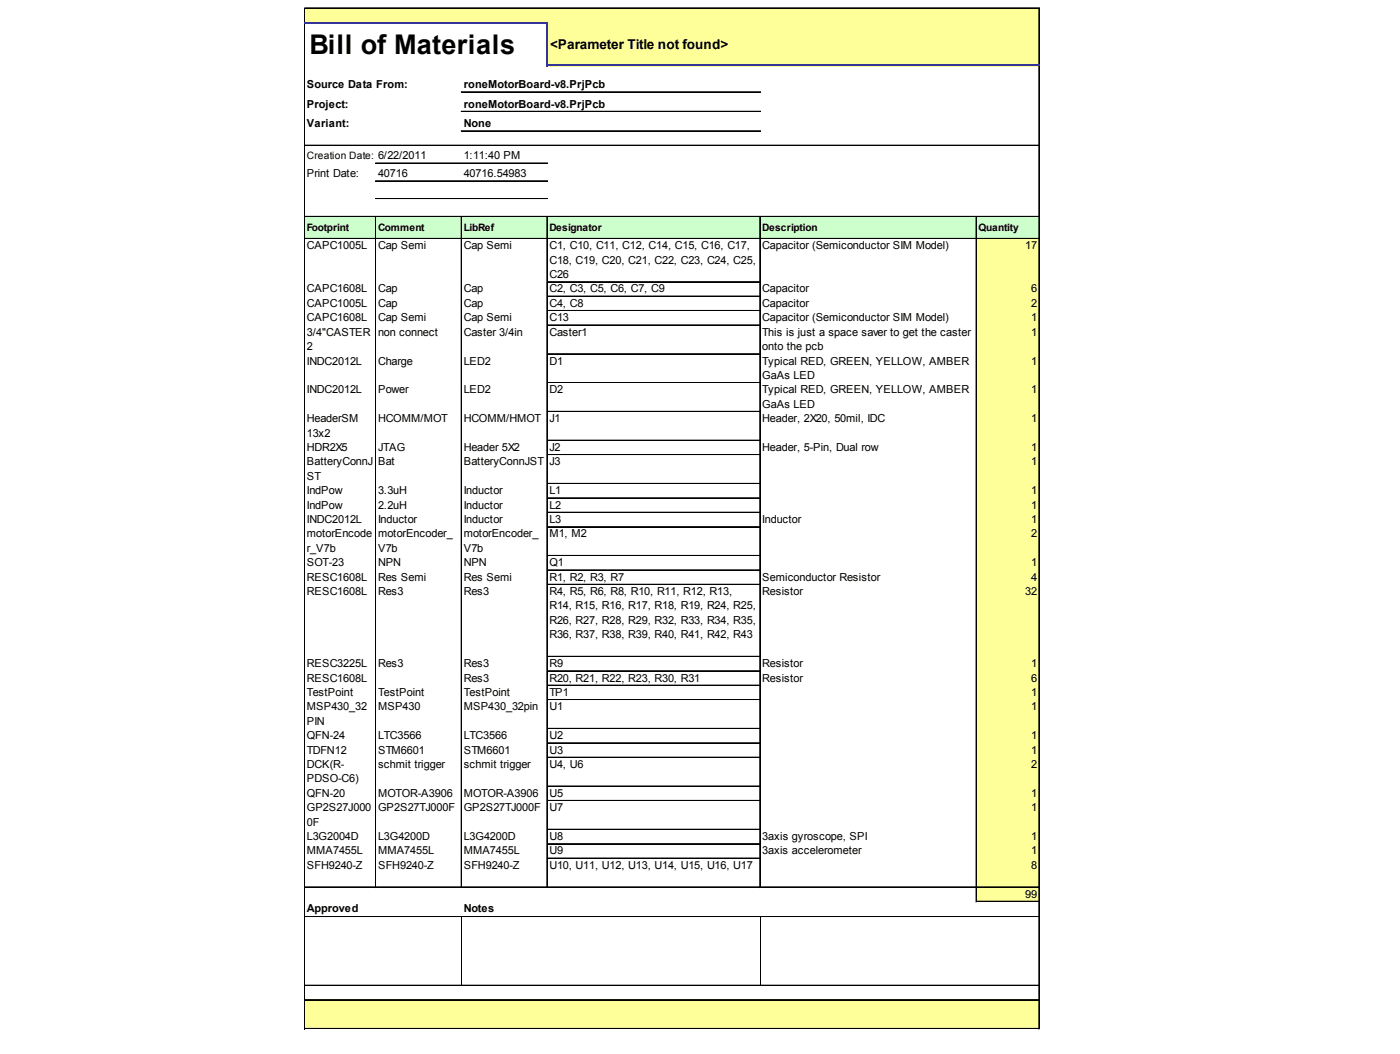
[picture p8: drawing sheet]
<svg xmlns="http://www.w3.org/2000/svg" width="271mm" height="204mm" viewBox="0 0 271 204" stroke-linecap="round" stroke-linejoin="round" font-family="sans-serif">
<defs><g id="words">
<text font-size="5.2" x="59.9" y="10.5">Bill of Materials</text>
<text font-size="2.6" x="106.5" y="9.5">&lt;Parameter Title not found&gt;</text>
<g font-size="2.1">
<text x="59.4" y="17.1">Source Data From:</text>
<text x="89.7" y="17.1">roneMotorBoard-v8.PrjPcb</text>
<text x="59.4" y="20.8">Project:</text>
<text x="89.7" y="20.8">roneMotorBoard-v8.PrjPcb</text>
<text x="59.4" y="24.6">Variant:</text>
<text x="89.7" y="24.6">None</text>
<text x="59.4" y="34.3">Print Date:</text>
<text x="73.2" y="34.3">40716</text>
<text x="89.7" y="30.8">1:11:40 PM</text>
<text x="89.7" y="34.3">40716.54983</text>
<text x="59.4" y="48.2">CAPC1005L</text>
<text x="73.2" y="48.2">Cap Semi</text>
<text x="89.7" y="48.2">Cap Semi</text>
<text x="106.3" y="48.2">C1, C10, C11, C12, C14, C15, C16, C17,</text>
<text x="106.3" y="51">C18, C19, C20, C21, C22, C23, C24, C25,</text>
<text x="106.3" y="53.8">C26</text>
<text x="147.5" y="48.2">Capacitor (Semiconductor SIM Model)</text>
<text x="198.4" y="48.2">17</text>
<text x="59.4" y="56.6">CAPC1608L</text>
<text x="59.4" y="59.4">CAPC1005L</text>
<text x="73.2" y="56.6">Cap</text>
<text x="73.2" y="59.4">Cap</text>
<text x="89.7" y="56.6">Cap</text>
<text x="89.7" y="59.4">Cap</text>
<text x="106.3" y="56.6">C2, C3, C5, C6, C7, C9</text>
<text x="106.3" y="59.4">C4, C8</text>
<text x="147.5" y="56.6">Capacitor</text>
<text x="147.5" y="59.4">Capacitor</text>
<text x="199.6" y="56.6">6</text>
<text x="199.6" y="59.4">2</text>
<text x="59.4" y="62.2">CAPC1608L</text>
<text x="59.4" y="64.9">3/4&quot;CASTER</text>
<text x="73.2" y="62.2">Cap Semi</text>
<text x="73.2" y="64.9">non connect</text>
<text x="89.7" y="62.2">Cap Semi</text>
<text x="89.7" y="64.9">Caster 3/4in</text>
<text x="106.3" y="62.2">C13</text>
<text x="106.3" y="64.9">Caster1</text>
<text x="147.5" y="62.2">Capacitor (Semiconductor SIM Model)</text>
<text x="147.5" y="64.9">This is just a space saver to get the caster</text>
<text x="199.6" y="62.2">1</text>
<text x="199.6" y="64.9">1</text>
<text x="59.4" y="67.7">2</text>
<text x="59.4" y="70.5">INDC2012L</text>
<text x="73.2" y="70.5">Charge</text>
<text x="89.7" y="70.5">LED2</text>
<text x="106.3" y="70.5">D1</text>
<text x="147.5" y="67.7">onto the pcb</text>
<text x="147.5" y="70.5">Typical RED, GREEN, YELLOW, AMBER</text>
<text x="199.6" y="70.5">1</text>
<text x="59.4" y="76.1">INDC2012L</text>
<text x="73.2" y="76.1">Power</text>
<text x="89.7" y="76.1">LED2</text>
<text x="106.3" y="76.1">D2</text>
<text x="147.5" y="73.3">GaAs LED</text>
<text x="147.5" y="76.1">Typical RED, GREEN, YELLOW, AMBER</text>
<text x="199.6" y="76.1">1</text>
<text x="59.4" y="81.7">HeaderSM</text>
<text x="73.2" y="81.7">HCOMM/MOT</text>
<text x="89.7" y="81.7">HCOMM/HMOT</text>
<text x="106.3" y="81.7">J1</text>
<text x="147.5" y="78.9">GaAs LED</text>
<text x="147.5" y="81.7">Header, 2X20, 50mil, IDC</text>
<text x="199.6" y="81.7">1</text>
<text x="59.4" y="84.5">13x2</text>
<text x="59.4" y="87.2">HDR2X5</text>
<text x="73.2" y="87.2">JTAG</text>
<text x="89.7" y="87.2">Header 5X2</text>
<text x="106.3" y="87.2">J2</text>
<text x="147.5" y="87.2">Header, 5-Pin, Dual row</text>
<text x="199.6" y="87.2">1</text>
<text x="59.4" y="90">BatteryConnJ</text>
<text x="59.4" y="92.8">ST</text>
<text x="59.4" y="95.6">IndPow</text>
<text x="73.2" y="90">Bat</text>
<text x="73.2" y="95.6">3.3uH</text>
<text x="89.7" y="90">BatteryConnJST</text>
<text x="89.7" y="95.6">Inductor</text>
<text x="106.3" y="90">J3</text>
<text x="106.3" y="95.6">L1</text>
<text x="199.6" y="90">1</text>
<text x="199.6" y="95.6">1</text>
<text x="59.4" y="98.4">IndPow</text>
<text x="59.4" y="101.2">INDC2012L</text>
<text x="73.2" y="98.4">2.2uH</text>
<text x="73.2" y="101.2">Inductor</text>
<text x="89.7" y="98.4">Inductor</text>
<text x="89.7" y="101.2">Inductor</text>
<text x="106.3" y="98.4">L2</text>
<text x="106.3" y="101.2">L3</text>
<text x="147.5" y="101.2">Inductor</text>
<text x="199.6" y="98.4">1</text>
<text x="199.6" y="101.2">1</text>
<text x="59.4" y="104">motorEncode</text>
<text x="59.4" y="106.8">r_V7b</text>
<text x="73.2" y="104">motorEncoder_</text>
<text x="73.2" y="106.8">V7b</text>
<text x="89.7" y="104">motorEncoder_</text>
<text x="89.7" y="106.8">V7b</text>
<text x="106.3" y="104">M1, M2</text>
<text x="199.6" y="104">2</text>
<text x="59.4" y="109.5">SOT-23</text>
<text x="59.4" y="112.3">RESC1608L</text>
<text x="73.2" y="109.5">NPN</text>
<text x="73.2" y="112.3">Res Semi</text>
<text x="89.7" y="109.5">NPN</text>
<text x="89.7" y="112.3">Res Semi</text>
<text x="106.3" y="109.5">Q1</text>
<text x="106.3" y="112.3">R1, R2, R3, R7</text>
<text x="147.5" y="112.3">Semiconductor Resistor</text>
<text x="199.6" y="109.5">1</text>
<text x="199.6" y="112.3">4</text>
<text x="59.4" y="115.1">RESC1608L</text>
<text x="73.2" y="115.1">Res3</text>
<text x="89.7" y="115.1">Res3</text>
<text x="106.3" y="115.1">R4, R5, R6, R8, R10, R11, R12, R13,</text>
<text x="106.3" y="117.9">R14, R15, R16, R17, R18, R19, R24, R25,</text>
<text x="147.5" y="115.1">Resistor</text>
<text x="198.4" y="115.1">32</text>
<text x="106.3" y="120.7">R26, R27, R28, R29, R32, R33, R34, R35,</text>
<text x="106.3" y="123.5">R36, R37, R38, R39, R40, R41, R42, R43</text>
<text x="59.4" y="129.1">RESC3225L</text>
<text x="59.4" y="131.8">RESC1608L</text>
<text x="73.2" y="129.1">Res3</text>
<text x="89.7" y="129.1">Res3</text>
<text x="89.7" y="131.8">Res3</text>
<text x="106.3" y="129.1">R9</text>
<text x="106.3" y="131.8">R20, R21, R22, R23, R30, R31</text>
<text x="147.5" y="129.1">Resistor</text>
<text x="147.5" y="131.8">Resistor</text>
<text x="199.6" y="129.1">1</text>
<text x="199.6" y="131.8">6</text>
<text x="59.4" y="134.6">TestPoint</text>
<text x="59.4" y="137.4">MSP430_32</text>
<text x="73.2" y="134.6">TestPoint</text>
<text x="73.2" y="137.4">MSP430</text>
<text x="89.7" y="134.6">TestPoint</text>
<text x="89.7" y="137.4">MSP430_32pin</text>
<text x="106.3" y="134.6">TP1</text>
<text x="106.3" y="137.4">U1</text>
<text x="199.6" y="134.6">1</text>
<text x="199.6" y="137.4">1</text>
<text x="59.4" y="140.2">PIN</text>
<text x="59.4" y="143">QFN-24</text>
<text x="73.2" y="143">LTC3566</text>
<text x="89.7" y="143">LTC3566</text>
<text x="106.3" y="143">U2</text>
<text x="199.6" y="143">1</text>
<text x="59.4" y="145.8">TDFN12</text>
<text x="59.4" y="148.6">DCK(R-</text>
<text x="73.2" y="145.8">STM6601</text>
<text x="73.2" y="148.6">schmit trigger</text>
<text x="89.7" y="145.8">STM6601</text>
<text x="89.7" y="148.6">schmit trigger</text>
<text x="106.3" y="145.8">U3</text>
<text x="106.3" y="148.6">U4, U6</text>
<text x="199.6" y="145.8">1</text>
<text x="199.6" y="148.6">2</text>
<text x="59.4" y="151.4">PDSO-C6)</text>
<text x="59.4" y="154.1">QFN-20</text>
<text x="73.2" y="154.1">MOTOR-A3906</text>
<text x="89.7" y="154.1">MOTOR-A3906</text>
<text x="106.3" y="154.1">U5</text>
<text x="199.6" y="154.1">1</text>
<text x="59.4" y="156.9">GP2S27J000</text>
<text x="59.4" y="159.7">0F</text>
<text x="73.2" y="156.9">GP2S27TJ000F</text>
<text x="89.7" y="156.9">GP2S27TJ000F</text>
<text x="106.3" y="156.9">U7</text>
<text x="199.6" y="156.9">1</text>
<text x="59.4" y="162.5">L3G2004D</text>
<text x="59.4" y="165.3">MMA7455L</text>
<text x="73.2" y="162.5">L3G4200D</text>
<text x="73.2" y="165.3">MMA7455L</text>
<text x="89.7" y="162.5">L3G4200D</text>
<text x="89.7" y="165.3">MMA7455L</text>
<text x="106.3" y="162.5">U8</text>
<text x="106.3" y="165.3">U9</text>
<text x="147.5" y="162.5">3axis gyroscope, SPI</text>
<text x="147.5" y="165.3">3axis accelerometer</text>
<text x="199.6" y="162.5">1</text>
<text x="199.6" y="165.3">1</text>
<text x="59.4" y="168.1">SFH9240-Z</text>
<text x="73.2" y="168.1">SFH9240-Z</text>
<text x="89.7" y="168.1">SFH9240-Z</text>
<text x="106.3" y="168.1">U10, U11, U12, U13, U14, U15, U16, U17</text>
<text x="198.4" y="173.7">99</text>
<text x="199.6" y="168.1">8</text>
<text x="59.4" y="176.5">Approved</text>
<text x="89.7" y="176.5">Notes</text>
</g>
<g font-size="2">
<text x="59.4" y="30.8">Creation Date: 6/22/2011</text>
<text x="59.4" y="44.6">Footprint</text>
<text x="73.2" y="44.6">Comment</text>
<text x="89.7" y="44.6">LibRef</text>
<text x="106.3" y="44.6">Designator</text>
<text x="147.5" y="44.6">Description</text>
<text x="189.4" y="44.6">Quantity</text>
</g>
</g></defs>
<g fill="#ff9">
<path d="M59 1.6h142.2v3h-142.2z"/>
<path d="M105.8 4.5h95.4v8.3h-95.4z"/>
</g>
<path d="M59 41.9h142.2v4.4h-142.2z" fill="#cfc"/>
<g fill="#ff9">
<path d="M188.9 46.1h12.3v8.5h-12.3z"/>
<path d="M188.9 54.5h12.3v2.9h-12.3z"/>
<path d="M188.9 57.3h12.3v2.9h-12.3z"/>
<path d="M188.9 60.1h12.3v2.9h-12.3z"/>
<path d="M188.9 62.8h12.3v5.8h-12.3z"/>
<path d="M188.9 68.4h12.3v5.8h-12.3z"/>
<path d="M188.9 74h12.3v5.7h-12.3z"/>
<path d="M188.9 79.6h12.3v5.7h-12.3z"/>
<path d="M188.9 85.1h12.3v3h-12.3z"/>
<path d="M188.9 87.9h12.3v5.8h-12.3z"/>
<path d="M188.9 93.5h12.3v3h-12.3z"/>
<path d="M188.9 96.3h12.3v3h-12.3z"/>
<path d="M188.9 99.1h12.3v2.9h-12.3z"/>
<path d="M188.9 101.9h12.3v5.7h-12.3z"/>
<path d="M188.9 107.5h12.3v2.9h-12.3z"/>
<path d="M188.9 110.2h12.3v3h-12.3z"/>
<path d="M188.9 113h12.3v14.1h-12.3z"/>
<path d="M188.9 127h12.3v2.9h-12.3z"/>
<path d="M188.9 129.8h12.3v2.9h-12.3z"/>
<path d="M188.9 132.5h12.3v3h-12.3z"/>
<path d="M188.9 135.3h12.3v5.8h-12.3z"/>
<path d="M188.9 140.9h12.3v33.6h-12.3z"/>
<path d="M59 193.4h142.2v5.7h-142.2z"/>
</g>
<g fill="none" stroke="#000" stroke-width=".19">
<path d="M58.9 1.5v2.8M58.9 4.6v194.5M59 1.5v2.8M59 4.6v194.5M59 1.5h142.2M59 1.6h142.2M89.2 17.8h58M201 1.7v10.8M201 12.8v186.3M201.1 1.7v10.8M201.1 12.8v186.3M59 28.1h142.2"/>
<path d="M59 28.2h142.2M72.7 31.5h33.3M72.7 31.6h33.3M72.7 35h33.3M72.7 35.1h33.3M72.7 38.4h33.3M72.7 38.5h33.3M89.2 21.5h58M89.2 21.6h58M89.2 25.3h58M89.2 25.4h58M59 41.9h142.2"/>
<path d="M59 46.1h142.2M59 46.2h142.2M72.7 42v129.7M72.8 42v129.7M89.2 42v129.7M89.3 42v129.7M105.8 42v129.7M105.9 42v129.7M106 54.5h41M106 54.6h41M106 57.3h41M106 57.4h41"/>
<path d="M147 42v129.7M147.1 42v129.7M188.9 42v132.5M189 42v132.5M106 60.1h41M106 62.8h41M106 62.9h41M106 68.4h41M106 68.5h41M106 74h41M106 74.1h41M106 79.6h41"/>
<path d="M106 79.7h41M106 85.1h41M106 85.2h41M106 87.9h41M106 88h41M106 93.5h41M106 93.6h41M106 96.3h41M106 96.4h41M106 99.1h41M106 99.2h41M106 101.9h41"/>
<path d="M106 102h41M106 107.5h41M106 110.2h41M106 110.3h41M106 113h41M106 113.1h41M106 127h41M106 129.8h41M106 132.5h41M106 132.6h41M106 135.3h41M106 135.4h41"/>
<path d="M106 140.9h41M106 141h41M106 143.7h41M106 143.8h41M106 146.5h41M106 146.6h41M106 152.1h41M106 154.8h41M106 154.9h41M59 171.6h142.2M59 171.7h142.2M59 177.3h142.2"/>
<path d="M59 177.4h142.2M89.3 177.5v13.1M106 160.4h41M106 160.5h41M106 163.2h41M106 163.3h41M106 166h41M106 166.1h41M147.1 177.5v13.1M189.1 174.4h12.1M59 190.6h142.2M59 190.7h142.2"/>
<path d="M59 193.4h142.2M59 193.5h142.2M59 199h142.2"/>
</g>
<path d="M58.9 4.5h47.1M105.8 4.6v8.2M106 12.7h95.2" fill="none" stroke="#339" stroke-width=".33"/>
<use href="#words"/>
</svg>
